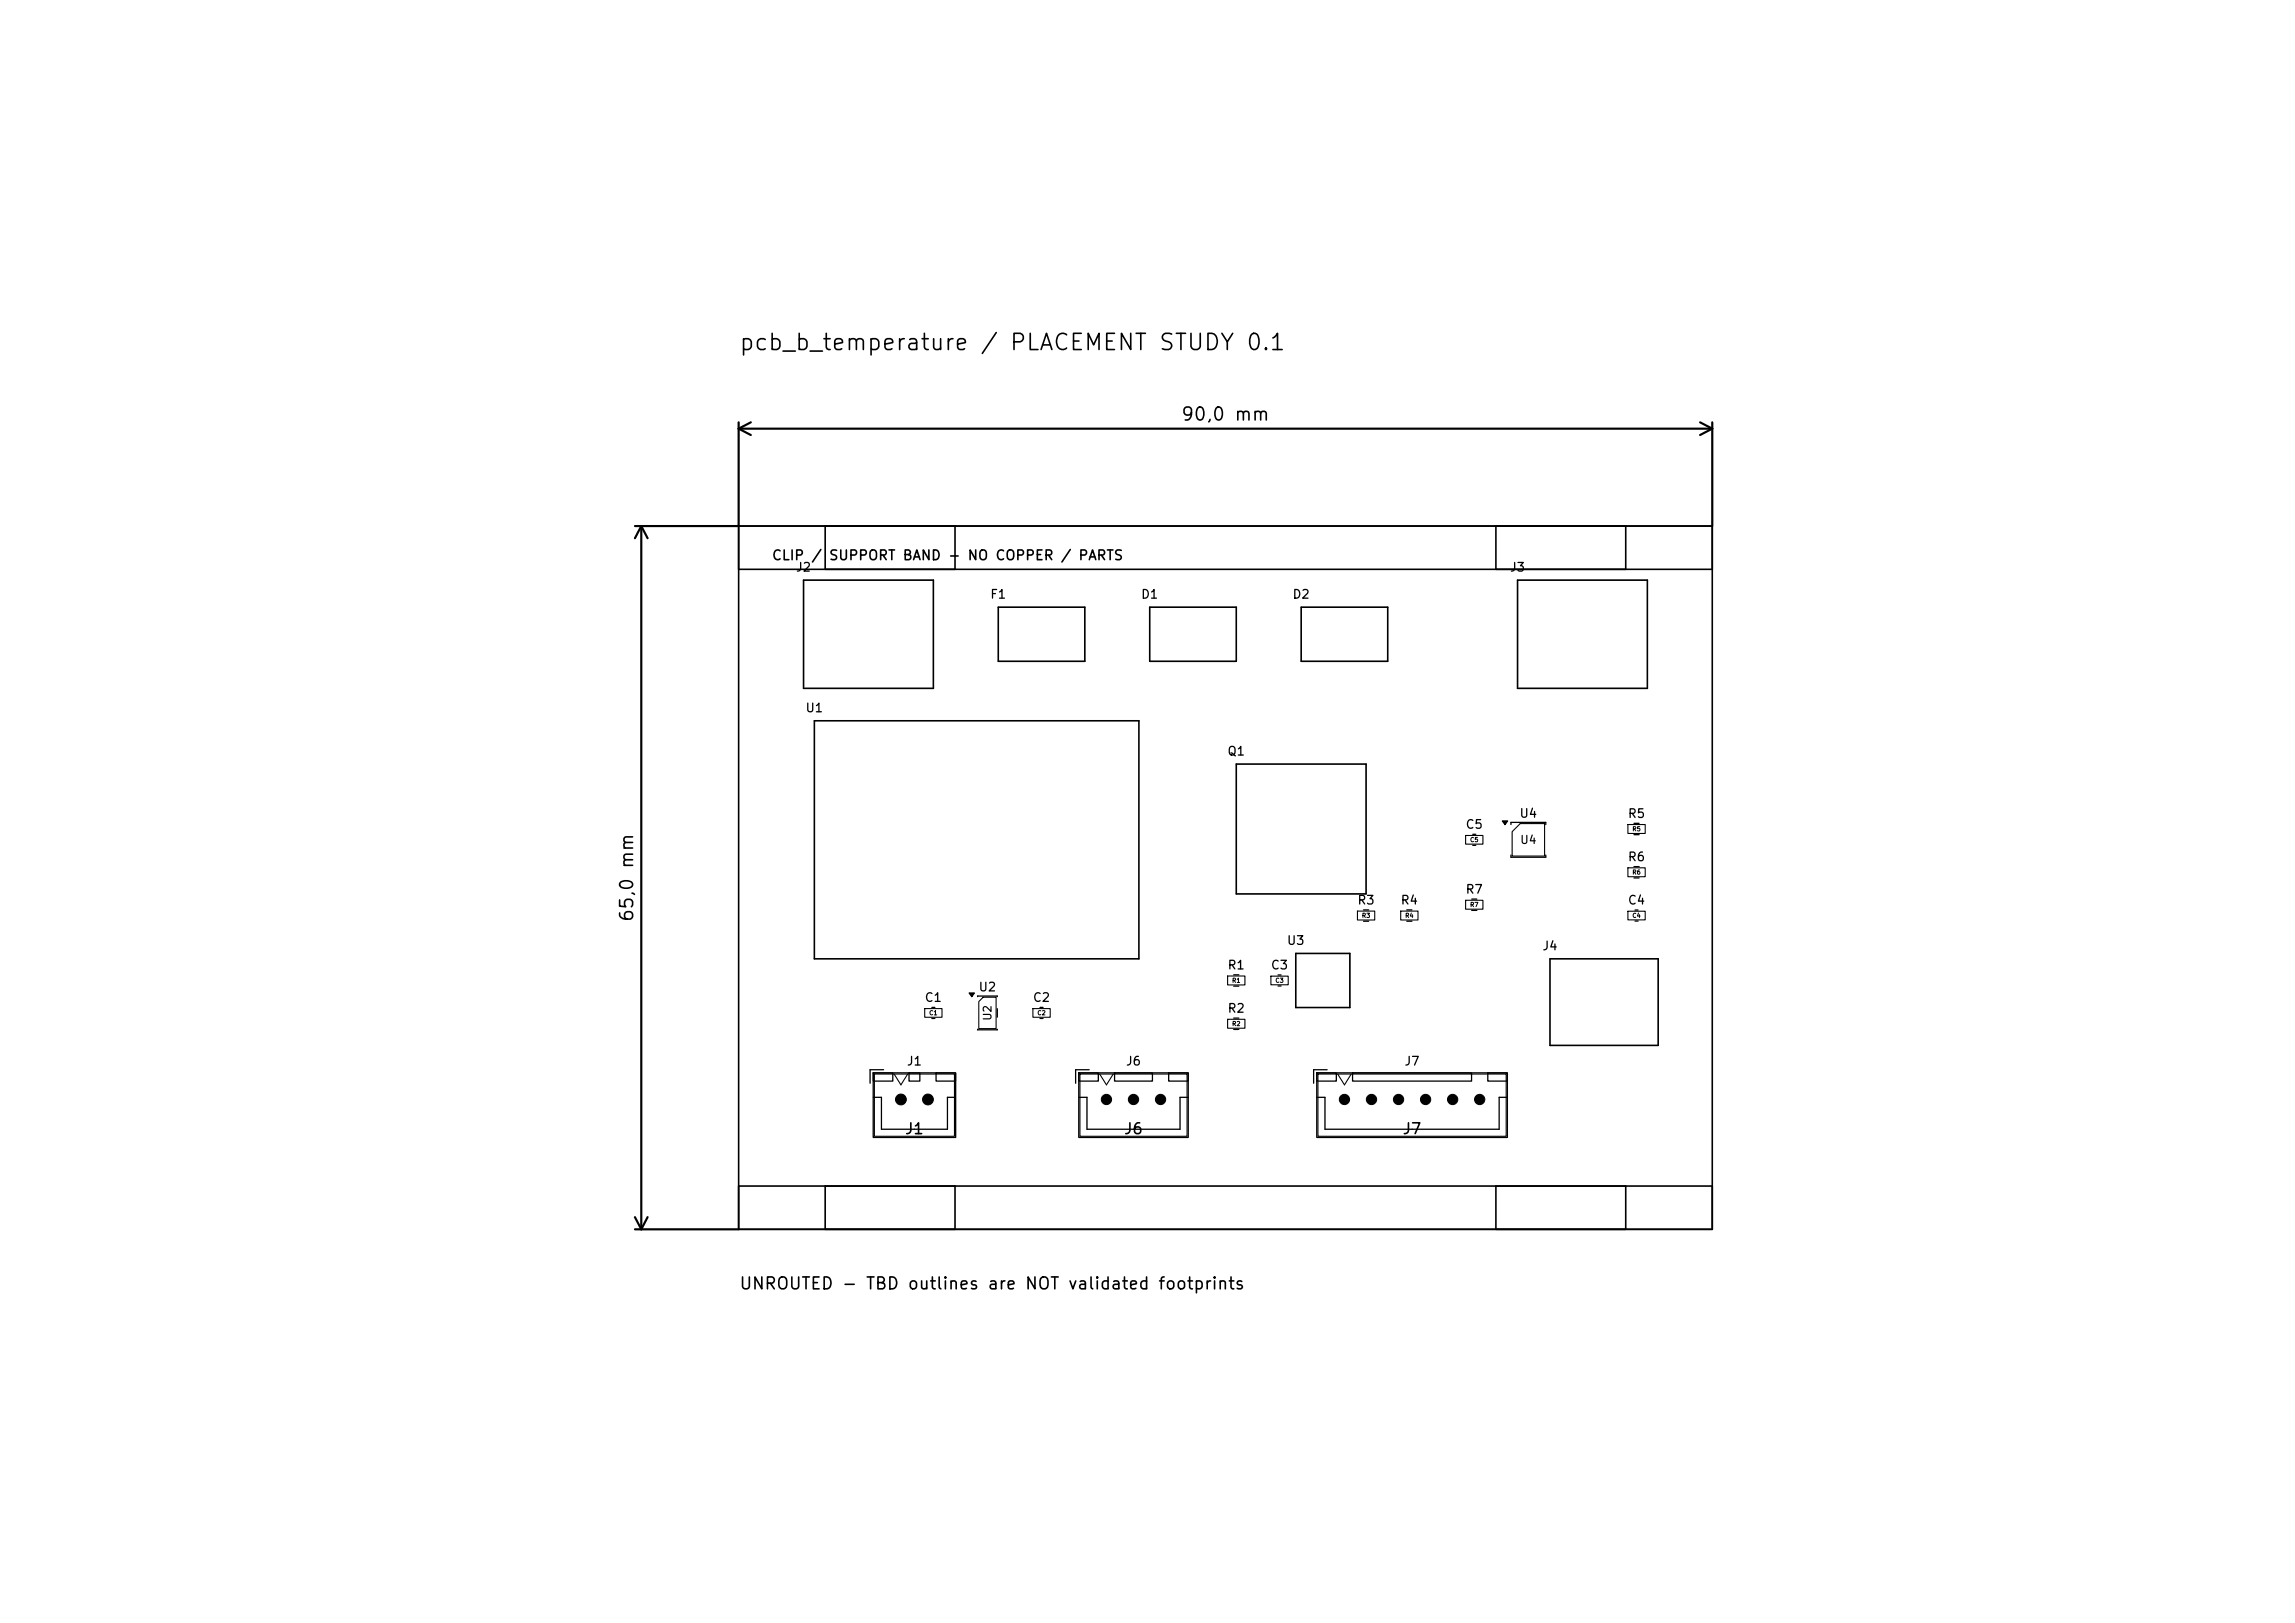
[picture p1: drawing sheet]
<svg xmlns="http://www.w3.org/2000/svg" width="297mm" height="210mm" viewBox="0 0 297 210" stroke-linecap="round" stroke-linejoin="round" font-family="sans-serif">
<defs><g id="words">
<text font-size="2.1" x="95.5" y="45.9">pcb_b_temperature / PLACEMENT STUDY 0.1</text>
<g font-size="1.7">
<text x="152.7" y="54.9">90,0 mm</text>
<text x="82.4" y="119.4" transform="rotate(-90 82.4 119.4)">65,0 mm</text>
</g>
<text font-size="1.5" x="95.6" y="167.2">UNROUTED - TBD outlines are NOT validated footprints</text>
<g font-size="1.4">
<text x="117" y="147.1">J1</text>
<text x="145.3" y="147.1">J6</text>
<text x="181.4" y="147.1">J7</text>
</g>
<g font-size="1.3">
<text x="99.8" y="72.8">CLIP /</text>
<text x="107.2" y="72.8">SUPPORT BAND - NO COPPER / PARTS</text>
</g>
<g font-size="1.1">
<text x="102.9" y="74.2">J2</text>
<text x="128.1" y="77.7">F1</text>
<text x="147.6" y="77.7">D1</text>
<text x="167.2" y="77.7">D2</text>
<text x="195.3" y="74.2">J3</text>
<text x="104.2" y="92.4">U1</text>
<text x="158.8" y="98">Q1</text>
<text x="189.6" y="107.5">C5</text>
<text x="196.6" y="106.1">U4</text>
<text x="210.6" y="106.1">R5</text>
<text x="196.6" y="109.5">U4</text>
<text x="210.6" y="111.7">R6</text>
<text x="175.6" y="117.3">R3</text>
<text x="181.2" y="117.3">R4</text>
<text x="189.6" y="115.9">R7</text>
<text x="210.6" y="117.3">C4</text>
<text x="158.8" y="125.7">R1</text>
<text x="164.4" y="125.7">C3</text>
<text x="166.5" y="122.5">U3</text>
<text x="199.5" y="123.2">J4</text>
<text x="119.6" y="129.9">C1</text>
<text x="126.6" y="128.6">U2</text>
<text x="133.6" y="129.9">C2</text>
<text x="158.8" y="131.3">R2</text>
<text x="117.3" y="138.1">J1</text>
<text x="145.6" y="138.1">J6</text>
<text x="181.7" y="138.1">J7</text>
</g>
<text font-size="1" x="128.6" y="132.2" transform="rotate(-90 128.6 132.2)">U2</text>
<g font-size=".6">
<text x="211.2" y="107.7">R5</text>
<text x="190.2" y="109.1">C5</text>
<text x="211.2" y="113.3">R6</text>
<text x="176.2" y="118.9">R3</text>
<text x="181.8" y="118.9">R4</text>
<text x="190.2" y="117.5">R7</text>
<text x="211.2" y="118.9">C4</text>
<text x="120.2" y="131.5">C1</text>
<text x="134.2" y="131.5">C2</text>
<text x="159.4" y="127.3">R1</text>
<text x="165" y="127.3">C3</text>
<text x="159.4" y="132.9">R2</text>
</g>
</g></defs>
<g fill="none" stroke="#000" stroke-width=".17">
<path d="M176.5 117.7h.6M176.5 119.2h.6M182.1 117.7h.6M182.1 119.2h.6M190.5 116.3h.6M190.5 117.8h.6M190.6 108h.4M190.6 109.4h.4M194.4 106.2h.7l-.3 .5zM195.5 106.7v-.3h4.5v.3M195.5 110.6v.3h4.5v-.3M211.5 106.5h.6"/>
<path d="M211.5 108h.6M211.5 112.1h.6M211.5 113.6h.6M211.6 119.2h.4M211.6 117.8h.4M113 138.8h10.7v8.4h-10.7zM113 138.8h2.5v1.1h-2.5zM114.3 138.4h-1.7v1.8M117.6 138.8h1.4v1.1h-1.4zM120.6 130.4h.4M120.6 131.8h.4M121.1 138.8h2.6v1.1h-2.6z"/>
<path d="M125.4 128.5h.7l-.3 .5zM126.5 129v-.1h2.6v.1M126.5 133.2v.1h2.6v-.1M129.1 130.5v1.1M134.6 130.4h.4M134.6 131.8h.4M139.6 138.8h14.2v8.4h-14.2zM139.6 138.8h2.5v1.1h-2.5zM140.9 138.4h-1.7v1.8M144.2 138.8h4.9v1.1h-4.9zM151.2 138.8h2.6v1.1h-2.6zM159.7 126.1h.6"/>
<path d="M159.7 127.6h.6M159.7 131.7h.6M159.7 133.2h.6M165.4 126.2h.4M165.4 127.6h.4M170.4 138.8h24.7v8.4h-24.7zM170.4 138.8h2.5v1.1h-2.5zM171.7 138.4h-1.7v1.8M175 138.8h15.4v1.1h-15.4zM192.5 138.8h2.6v1.1h-2.6zM113 142h1.1v4.1h8.5v-4.1h1.1M139.6 142h1.1v4.1h12v-4.1h1.1"/>
<path d="M170.4 142h1.1v4.1h22.5v-4.1h1.1"/>
</g>
<path d="M194.4 106.2h.7l-.3 .5zM125.4 128.5h.7l-.3 .5z" fill="#000"/>
<g fill="none" stroke="#000" stroke-width=".21">
<path d="M95.6 68.1h126v91h-126zM95.6 73.7h126M104 75.1h16.8v14h-16.8zM106.8 68.1v5.6M123.6 68.1v5.6M129.2 78.6h11.2v7h-11.2zM148.8 78.6h11.2v7h-11.2zM168.4 78.6h11.2v7h-11.2zM193.6 68.1v5.6M196.4 75.1h16.8v14h-16.8zM210.4 68.1v5.6M105.4 93.3h42v30.8h-42z"/>
<path d="M160 98.9h16.8v16.8h-16.8zM167.7 123.4h7v7h-7zM200.6 124.1h14v11.2h-14zM95.6 153.5h126M106.8 153.5v5.6M123.6 153.5v5.6M193.6 153.5v5.6M210.4 153.5v5.6"/>
</g>
<g fill="none" stroke="#000" stroke-width=".14">
<path d="M175.7 117.9h2.2v1.1h-2.2zM181.3 117.9h2.2v1.1h-2.2zM189.7 108.1h2.2v1.1h-2.2zM189.7 116.5h2.2v1.1h-2.2zM196.7 106.6h3.2v4.2h-4.2v-3.2zM210.7 117.9h2.2v1.1h-2.2zM210.7 106.7h2.2v1.1h-2.2zM210.7 112.3h2.2v1.1h-2.2zM113.2 139h10.3v8h-10.3zM115.7 139l.9 1.4 .9-1.4M119.7 130.5h2.2v1.1h-2.2zM127.2 129h1.7v4.1h-2.2v-3.5z"/>
<path d="M133.7 130.5h2.2v1.1h-2.2zM139.8 139h13.8v8h-13.8zM142.3 139l.9 1.4 .9-1.4M158.9 126.3h2.2v1.1h-2.2zM158.9 131.9h2.2v1.1h-2.2zM164.5 126.3h2.2v1.1h-2.2zM170.6 139h24.3v8h-24.3zM173.1 139l.9 1.4 .9-1.4"/>
</g>
<g fill="none" stroke="#000" stroke-width=".28">
<path d="M95.6 54.6v13.5h-13.4M95.6 55.5h126M95.6 55.5l1.6 .8M97.2 54.6l-1.6 .9M220 54.6l1.6 .9M221.6 54.6v13.5M221.6 55.5l-1.6 .8M83 68.1v91M83 68.1l.8 1.5M83 68.1l-.8 1.5M82.2 157.5l.8 1.6M82.2 159.1h13.4"/>
<path d="M83.8 157.5l-.8 1.6"/>
</g>
<g fill="#000" stroke="#000" stroke-width=".13">
<circle cx="116.6" cy="142.3" r=".7"/>
<circle cx="120.1" cy="142.3" r=".7"/>
<circle cx="143.2" cy="142.3" r=".67"/>
<circle cx="146.7" cy="142.3" r=".66"/>
<circle cx="150.2" cy="142.3" r=".66"/>
<circle cx="174" cy="142.3" r=".66"/>
<circle cx="177.5" cy="142.3" r=".66"/>
<circle cx="181" cy="142.3" r=".66"/>
<circle cx="184.5" cy="142.3" r=".66"/>
<circle cx="188" cy="142.3" r=".67"/>
<circle cx="191.5" cy="142.3" r=".66"/>
</g>
<use href="#words"/>
</svg>
